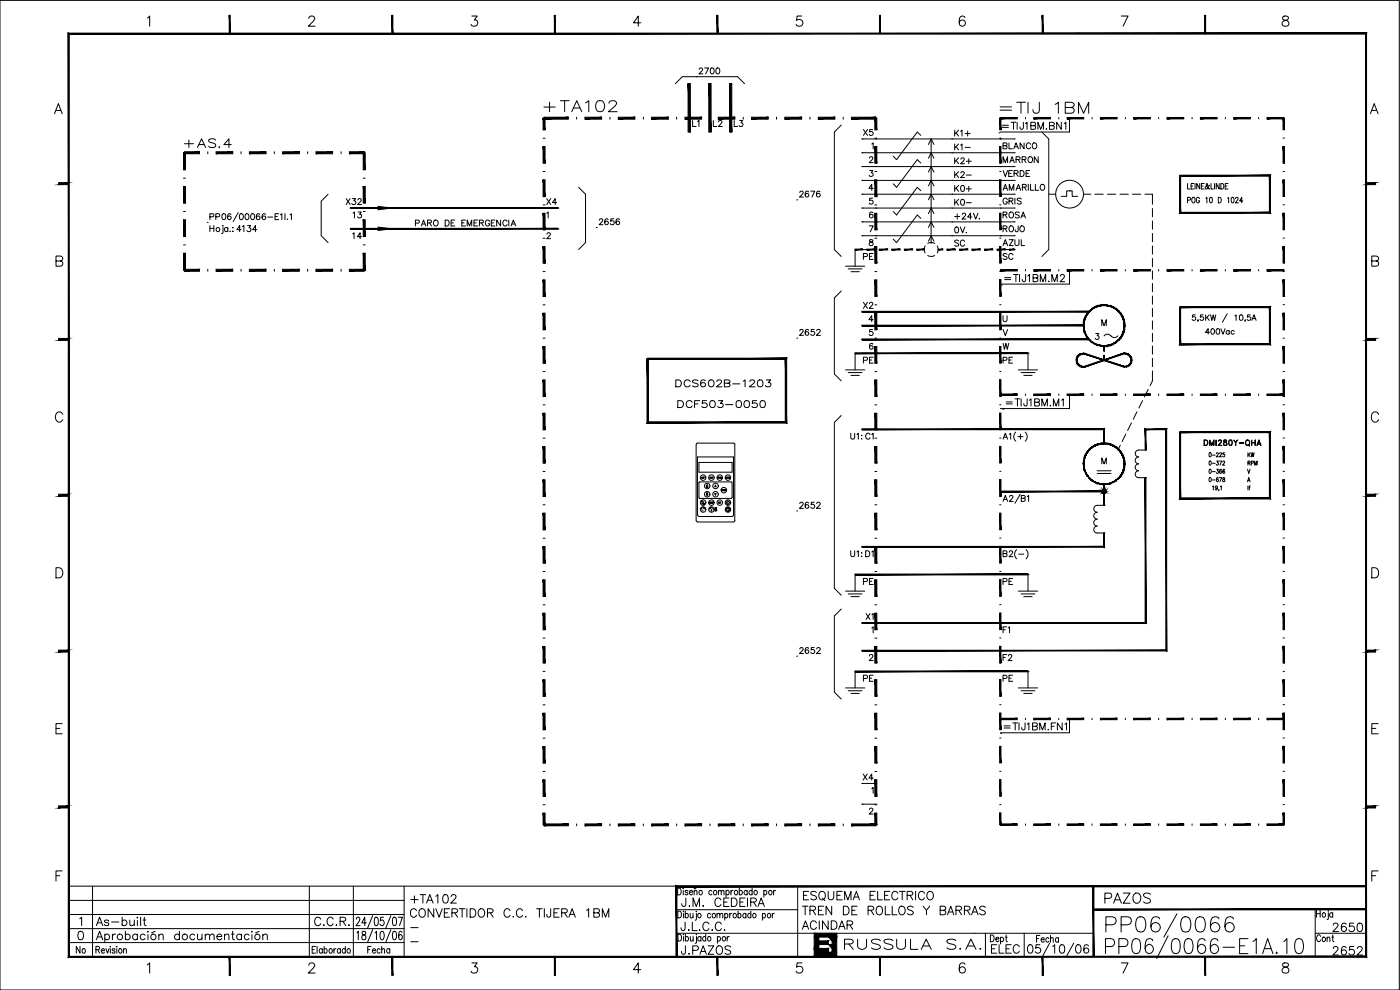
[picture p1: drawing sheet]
<svg xmlns="http://www.w3.org/2000/svg" width="420mm" height="297mm" viewBox="0 0 420 297" stroke-linecap="round" stroke-linejoin="round" font-family="sans-serif">
<defs><g id="words">
<text font-size="11" x="330.6" y="282.2">PP06/0066</text>
<text font-size="7.1" x="298.8" y="35.3">=TIJ 1BM</text>
<g font-size="6.6">
<text x="161.9" y="34.6">+TA102</text>
<text x="330.2" y="272.3">PAZOS</text>
<text x="252.2" y="286.1">RUSSULA S.A.</text>
</g>
<g font-size="6.2">
<text x="122.1" y="272.3">+TA102</text>
<text x="239.5" y="275.9">TREN DE ROLLOS Y BARRAS</text>
<text x="239.9" y="271.6">ESQUEMA ELECTRICO</text>
<text x="122.1" y="276.6">CONVERTIDOR C.C. TIJERA 1BM</text>
</g>
<g font-size="5.7">
<text x="54" y="45.5">+AS.4</text>
<text x="203.2" y="273">J.M. CEDEIRA</text>
<text x="27.5" y="279">As-built</text>
<text x="93.1" y="279">C.C.R.</text>
<text x="239.5" y="280.1">ACINDAR</text>
<text x="398.6" y="280.8">2650</text>
<text x="203.2" y="287.5">J.PAZOS</text>
<text x="296.3" y="287.2">ELEC</text>
<text x="398.6" y="287.9">2652</text>
</g>
<g font-size="5.3">
<text x="299.5" y="39.9">=TIJ1BM.BN1</text>
<text x="285.4" y="54.7">K2-</text>
<text x="300.2" y="85.7">=TIJ1BM.M2</text>
<text x="202.1" y="123.5">DCF503-0050</text>
<text x="300.6" y="123.1">=TIJ1BM.M1</text>
<text x="257.9" y="176.7">PE</text>
<text x="299.9" y="176.7">PE</text>
<text x="21.5" y="287.2">No</text>
</g>
<g font-size="4.9">
<text x="208.5" y="23.3">2700</text>
<text x="206.7" y="39.2">L1</text>
<text x="212.7" y="39.2">L2</text>
<text x="219.1" y="39.2">L3</text>
<text x="257.9" y="42">X5</text>
<text x="285.4" y="42">K1+</text>
<text x="285.4" y="46.2">K1-</text>
<text x="299.9" y="45.9">BLANCO</text>
<text x="285.4" y="50.4">K2+</text>
<text x="299.9" y="50.1">MARRON</text>
<text x="285.4" y="58.6">K0+</text>
<text x="299.9" y="54.3">VERDE</text>
<text x="299.9" y="58.2">AMARILLO</text>
<text x="102.7" y="62.4">X32</text>
<text x="163" y="62.4">X4</text>
<text x="238.8" y="60.3">2676</text>
<text x="285.4" y="62.8">K0-</text>
<text x="299.9" y="62.4">GRIS</text>
<text x="104.8" y="66.7">13</text>
<text x="123.5" y="69.1">PARO DE EMERGENCIA</text>
<text x="178.5" y="68.8">2656</text>
<text x="285.4" y="67">+24V.</text>
<text x="285.4" y="71.3">0V.</text>
<text x="299.9" y="70.9">ROJO</text>
<text x="299.9" y="66.7">ROSA</text>
<text x="104.8" y="72.7">14</text>
<text x="285.4" y="75.1">SC</text>
<text x="299.9" y="74.8">AZUL</text>
<text x="257.9" y="79">PE</text>
<text x="299.9" y="79">SC</text>
<text x="257.9" y="93.8">X2</text>
<text x="238.8" y="102">2652</text>
<text x="360.5" y="101.6">400Vac</text>
<text x="257.9" y="110.1">PE</text>
<text x="299.9" y="110.1">PE</text>
<text x="201.4" y="117.1">DCS602B-1203</text>
<text x="254" y="133">U1:C1</text>
<text x="238.8" y="153.8">2652</text>
<text x="254" y="168.3">U1:D1</text>
<text x="258.6" y="187">X1</text>
<text x="303.7" y="191.2" transform="rotate(-90 303.7 191.2)">F1</text>
<text x="238.8" y="197.2">2652</text>
<text x="299.9" y="199.3">F2</text>
<text x="257.9" y="205.7">PE</text>
<text x="299.9" y="205.7">PE</text>
<text x="257.9" y="235.3">X4</text>
<text x="394.1" y="283.6">Cont</text>
</g>
<text font-size="4" x="373.2" y="138.3">KW</text>
<text font-size="3.5" x="376.1" y="148.2" transform="rotate(-90 376.1 148.2)">If</text>
<g font-size="3.1">
<text x="212" y="154.5">0</text>
<text x="213.4" y="154.5">DC</text>
<text x="215.9" y="153.8" transform="rotate(-90 215.9 153.8)">AC</text>
</g>
<g font-size="2.6">
<text x="122.1" y="279.4">-</text>
<text x="122.1" y="283.6">-</text>
</g>
</g></defs>
<!-- layer: 1 -->
<g fill="none" stroke="#000" stroke-width=".3">
<path d="M44.2 5.4l.7-.6v3.1M92.7 5.5l.6-.7 .8 .2a.66 .66 0 0 1 .2 1l-1.8 1.9h2.1M141.6 4.8h1.6l-.8 1.2a.97 .97 0 0 1 1 1.1 .97 .97 0 0 1-1.3 .8l-.5-.2-.2-.4M192.3 6.8h-2.2l1.5-2v3.1M240.7 4.8h-1.5l-.1 1.3a1.09 1.09 0 0 1 1.6 0 1.09 1.09 0 0 1-.2 1.6 1.09 1.09 0 0 1-1.6-.4M289.6 5.3a.86 .86 0 0 0-1.3-.3 2.39 2.39 0 0 0 0 2.7 .94 .94 0 0 0 1.4-.4 .94 .94 0 0 0-.7-1.3 .94 .94 0 0 0-1.1 .8M336.5 4.8h2l-1.4 3.1M385.1 5a.64 .64 0 0 0 .3 1 1.11 1.11 0 0 1 1.1 .3 1.11 1.11 0 0 1 .2 1.3 1.09 1.09 0 0 1-1.2 .3 1.09 1.09 0 0 1-.7-1.1 2.03 2.03 0 0 1 1.7-1l.2-.5a1.11 1.11 0 0 0-1.6-.3zM16.3 34.1l1.2-3 1.2 3M16.8 33.1h1.4M411.3 34.1l1.1-3 1.2 3M411.7 33.1h1.4"/>
<path d="M16.8 78.3h1.3a.8 .8 0 0 0 .7-.9l-.7-.6h-1.3v3.1h1.3a.79 .79 0 0 0 .7-.6 .79 .79 0 0 0-.3-.9l-.4-.1M411.7 78.3l1.7-.2 .3-.4-.1-.6-.6-.3h-1.3v3.1l1.7-.2a.79 .79 0 0 0 .3-.8 .79 .79 0 0 0-.7-.6M18.8 124.3a1.14 1.14 0 0 0-1.2-.7 1.14 1.14 0 0 0-1 1.1 1.34 1.34 0 0 0 .3 1.5 1.34 1.34 0 0 0 1.5 .3l.4-.6M413.7 124.3a1.11 1.11 0 0 0-1.2-.7 1.11 1.11 0 0 0-.9 1.1 1.34 1.34 0 0 0 .3 1.5 1.34 1.34 0 0 0 1.4 .3l.4-.6M16.8 170.3h1a1.63 1.63 0 0 1 1.1 1.6 1.63 1.63 0 0 1-1.1 1.5h-1zM411.7 170.3h1a1.63 1.63 0 0 1 1.1 1.6 1.63 1.63 0 0 1-1.1 1.5h-1zM16.8 218.6h1.1M18.7 217.1h-1.9v3.1h1.9M411.7 218.6h1.2M413.6 217.1h-1.9v3.1h1.9M16.8 262.7h1.1M18.7 261.3h-1.9v3.1"/>
<path d="M20.7 270.2h100.6M20.7 274.4h100.6M20.7 278.6h100.6M20.8 265.9h182.2M27.8 265.9v21.1M92.8 265.9v21.1M106 265.9v21.1M121.3 265.9v21.1M203 273h36.4M203.4 273.4a1.1 1.1 0 0 1 1.1 .6 1.1 1.1 0 0 1-.3 1.3l-.8 .1zM205.1 274.1v1.3M205.7 274.3l.1-.2a.61 .61 0 0 1 .8 .6 .61 .61 0 0 1-.8 .6l-.1-.2"/>
<path d="M205.7 273.4v2M207.1 274.1l.1 1.2 .4 .1 .4-.4M208 274.1v1.3M209 274.1v1.6l-.4 .4M213.3 274.3l-.2-.2a.61 .61 0 0 0-.8 .6 .61 .61 0 0 0 .8 .6l.2-.2M215.2 274.4l.4-.3h.4v1.3M215.2 274.1v1.3M216 274.4l.5-.3h.3l.1 1.3M217.5 274.3l.2-.2a.61 .61 0 0 1 .7 .6 .61 .61 0 0 1-.7 .6l-.2-.2M217.5 274.1v2M219 274.1v1.3M221.5 274.3l.1-.2a.61 .61 0 0 1 .8 .6 .61 .61 0 0 1-.8 .6l-.1-.2"/>
<path d="M221.5 273.4v2M223.9 274.3l-.2-.2a.62 .62 0 0 0-.8 .6 .62 .62 0 0 0 .8 .6l.2-.2M223.9 274.1v1.3M225.3 274.3l-.1-.2a.61 .61 0 0 0-.8 .6 .61 .61 0 0 0 .8 .6l.1-.2M225.3 273.4v2M228.8 274.3l.2-.2a.61 .61 0 0 1 .7 .6 .61 .61 0 0 1-.7 .6l-.2-.2M228.8 274.1v2M231.8 274.1v1.3M232.8 267.2h-.4l-.2 .5M239.4 265.9v21.1M394.7 272.8v14.2M395.1 273.2v2"/>
<path d="M395.1 274.1h1.1M396.2 273.2v2M398.7 273.2v.2zM398.7 273.8l-.1 2-.3 .1M400 274.1l-.2-.1a.61 .61 0 0 0-.8 .5 .61 .61 0 0 0 .8 .6l.2-.2M400 273.8v1.4M411.7 262.7h1.2M413.6 261.3h-1.9v3.1M20.7 282.8h100.6M28.8 284.9l.9-.1 .2-.2-.2-.6h-.9v2M29.3 284.9l.6 1.1M30.4 285.2h.9l-.1-.5a.62 .62 0 0 0-.8 .6 .62 .62 0 0 0 .8 .6l.1-.2"/>
<path d="M31.8 284.6l.5 1.4 .4-1.4M33.1 284v.2zM33.1 284.6v1.4M34.5 284.9l-.3-.3-.5 .3 .8 .5v.5l-.5 .1-.3-.3M35.1 284v.2zM35.1 284.6v1.4M37.1 285l.4-.4 .3 .1 .1 1.3M37.1 284.6v1.4M44.2 289.5l.7-.6v3.1M92.7 289.6l.6-.7 .8 .1a.67 .67 0 0 1 .2 1.1l-1.8 1.9h2.1M93.7 284.9h.6M94.7 284h-1v2h1"/>
<path d="M95.2 284v2M96.7 284.9l-.1-.2a.61 .61 0 0 0-.8 .6 .61 .61 0 0 0 .8 .6l.1-.2M96.7 284.6v1.4M97.3 284.9l.1-.2a.61 .61 0 0 1 .8 .6 .61 .61 0 0 1-.8 .6l-.1-.2M97.3 284v2M100.2 284.6v1.4M100.8 284.6l-.3 .1-.3 .5M102.2 284.9l-.2-.2a.61 .61 0 0 0-.8 .6 .61 .61 0 0 0 .8 .6l.2-.2M102.2 284.6v1.4M103.6 284.9l-.1-.2a.61 .61 0 0 0-.8 .6 .61 .61 0 0 0 .8 .6l.1-.2M103.6 284v2M110.4 284.9h.6"/>
<path d="M111.4 284h-1v2M111.8 285.2h.9l-.2-.5a.61 .61 0 0 0-.7 .6 .61 .61 0 0 0 .7 .6l.2-.2M114.1 284.9l-.2-.2a.61 .61 0 0 0-.7 .6 .61 .61 0 0 0 .7 .6l.2-.2M114.6 285l.3-.4 .4 .1 .1 1.3M114.6 284v2M117 284.9l-.2-.2a.61 .61 0 0 0-.8 .6 .61 .61 0 0 0 .8 .6l.2-.2M117 284.6v1.4M141.6 288.9h1.6l-.8 1.2a.99 .99 0 0 1 1 1.1 .99 .99 0 0 1-1.3 .8l-.5-.2-.2-.4M192.3 290.9h-2.2l1.5-2v3.1M203 280h125.1M203.5 280.3a1.08 1.08 0 0 1 1.1 .7 1.08 1.08 0 0 1-.4 1.3h-.7zM205.1 280.3v.2z"/>
<path d="M205.7 280.3v2M209 280.3v.2zM211.8 280.3v2M240.7 288.9h-1.5l-.1 1.3a1.08 1.08 0 0 1 1.6 0 1.08 1.08 0 0 1-.2 1.6 1.08 1.08 0 0 1-1.6-.4M289.6 289.3a.94 .94 0 0 0-1.3-.3 2.47 2.47 0 0 0 0 2.8 .94 .94 0 0 0 1.4-.4 .94 .94 0 0 0-.7-1.3 .94 .94 0 0 0-1.1 .8M297.2 280.5a1.08 1.08 0 0 1 1.1 .7 1.08 1.08 0 0 1-.3 1.2l-.8 .2zM302 280.5v1.7l.3 .4M307.4 280v7M311.1 281.6h.6M312.1 280.7h-1v2M312.5 281.9h.9l-.1-.5a.62 .62 0 0 0-.8 .6 .62 .62 0 0 0 .8 .6l.1-.2M314.8 281.6l-.2-.2a.61 .61 0 0 0-.7 .6 .61 .61 0 0 0 .7 .6l.2-.2"/>
<path d="M315.3 281.7l.3-.4 .4 .1 .1 1.3M315.3 280.7v2M317.7 281.6l-.2-.2a.61 .61 0 0 0-.8 .6 .61 .61 0 0 0 .8 .6l.2-.2M317.7 281.3v1.4M336.5 288.9h2l-1.4 3.1M385.1 289a.63 .63 0 0 0 .3 1.1 1.25 1.25 0 0 1 1.4 1.3 1.06 1.06 0 0 1-1.2 .6 1.06 1.06 0 0 1-.8-1.1 1.83 1.83 0 0 1 1.7-1l.2-.6a1.21 1.21 0 0 0-1.6-.3zM394.7 280h15.3"/>
<circle cx="209.9" cy="274.7" r=".62"/>
<circle cx="214.2" cy="274.7" r=".63"/>
<circle cx="220.5" cy="274.7" r=".62"/>
<circle cx="226.4" cy="274.7" r=".62"/>
<circle cx="230.8" cy="274.7" r=".62"/>
<circle cx="397.3" cy="274.5" r=".62"/>
<circle cx="36.1" cy="285.2" r=".62"/>
<circle cx="99.2" cy="285.2" r=".62"/>
<circle cx="104.6" cy="285.2" r=".62"/>
</g>
<g fill="#000" stroke="#000" stroke-width=".3">
<path d="M68.8 4.6v5.5h.3zM68.8 4.6h.3v5.5z"/>
<path d="M117.6 4.6v5.5h.3zM117.6 4.6h.3v5.5z"/>
<path d="M166.4 4.6v5.5h.3zM166.4 4.6h.3v5.5z"/>
<path d="M215.1 4.6v5.5h.4zM215.1 4.6h.4v5.5z"/>
<path d="M263.9 4.6v5.5h.3zM263.9 4.6h.3v5.5z"/>
<path d="M312.8 4.6v5.5h.3zM312.8 4.6h.3v5.5z"/>
<path d="M361.5 4.6v5.5h.3zM361.5 4.6h.3v5.5z"/>
<path d="M17.6 54.8v.6l2.9-.6zM17.6 55.4l2.9-.6v.6z"/>
<path d="M410 54.8v.6l2.8-.6zM410 55.4l2.8-.6v.6z"/>
<path d="M17.6 101.5v.6l2.9-.6zM17.6 102.1l2.9-.6v.6z"/>
<path d="M410 101.5v.6l2.8-.6zM410 102.1l2.8-.6v.6z"/>
<path d="M17.6 148.3v.6l2.9-.6zM17.6 148.9l2.9-.6v.6z"/>
<path d="M410 148.3v.6l2.8-.6zM410 148.9l2.8-.6v.6z"/>
<path d="M17.6 195.1v.6l2.9-.6zM17.6 195.7l2.9-.6v.6z"/>
<path d="M410 195.1v.6l2.8-.6zM410 195.7l2.8-.6v.6z"/>
<path d="M17.6 241.8v.6l2.9-.6zM17.6 242.4l2.9-.6v.6z"/>
<path d="M410 241.8v.6l2.8-.6zM410 242.4l2.8-.6v.6z"/>
<path d="M328.1 272.7v.3l81.9-.3zM328.1 273l81.9-.3v.3z"/>
<path d="M328 265.9l.3 21.1v-21.1zM328 265.9l.3 21.1h-.3z"/>
<path d="M203.2 266.1h206.8v-.3zM202.9 265.8h207.1l-206.8 .3zM202.9 265.8l.3 21.2v-20.9zM202.9 265.8l.3 21.2h-.3z"/>
<path d="M20.5 9.9v277.3l.3-.3zM20.5 9.9l.3 .3v276.7zM20.5 9.9l.3 .3 389.3-.3zM20.8 10.2l389.3-.3-.3 .3zM410.1 9.9l-.3 .3 .3 277zM409.8 10.2l.3 277-.3-.3zM20.5 287.2h389.6l-.3-.3zM20.5 287.2l.3-.3h389z"/>
<path d="M68.8 287.1v5.5h.3zM68.8 287.1h.3v5.5z"/>
<path d="M117.6 287.1v5.5h.3zM117.6 287.1h.3v5.5z"/>
<path d="M166.4 287.1v5.5h.3zM166.4 287.1h.3v5.5z"/>
<path d="M215.1 287.1v5.5h.4zM215.1 287.1h.4v5.5z"/>
<path d="M263.9 287.1v5.5h.3zM263.9 287.1h.3v5.5z"/>
<path d="M312.8 287.1v5.5h.3zM312.8 287.1h.3v5.5z"/>
<path d="M361.5 287.1v5.5h.3zM361.5 287.1h.3v5.5z"/>
</g>
<!-- layer: 2 -->
<g fill="none" stroke="#000" stroke-width=".3">
<path d="M193.1 35.2v.6M202.7 25.1l2.1-2.1h16.6l2 2.1M203.1 35.2v.6M233 35.2v.6M243.1 35.2v.6M250.4 39.7v35.2l2.1 2M252.5 37.5l-2.1 2.2M253.1 35.2v.6M262.8 35.2v.6M300.2 39.6h20.8M337.7 35.2v.5M347.7 35.2v.5"/>
<path d="M357.8 35.2v.5M367.7 35.2v.5M377.7 35.2v.5M385.3 35.2v.5M55.1 53.5h.6M72.3 45.5v.6M82.3 45.5v.6M92.3 45.5v.6M98.5 58.3l-2.1 2.1v10.3l2.1 2.1M102.4 45.5v.6M109 53.5h.6M109.3 45.5v.6"/>
<path d="M163 51.5h.6M163 41.5h.6M173.7 56.2l2 2.1v14.5l-2 2.1M258.7 45.8h41.5M258.7 54.1h41.5M258.7 50h41.5M258.7 58.3h41.5M262.6 51.5h.5M262.8 41.7h37.4M276.4 40.6l-1.1-1-6.2 8.3-1-1.1M276.4 48.9l-1.1-1-6.2 8.3-1-1.1M276.4 57.2l-1.1-1-6.2 8.3-1-1.1"/>
<path d="M278.6 47.5l.8-1.7 .9 1.7M278.6 59.9l.8-1.6 .9 1.6M278.6 51.6l.8-1.6 .9 1.6M278.6 55.8l.8-1.7 .9 1.7M278.6 43.3l.8-1.6 .9 1.6M279.4 41.7v31.4M314.7 41.7v33.2l-2 2M314.7 58.3h2.1M318.5 58.9h1.6v-1.6h1.7v1.6h1.6M325.1 58.3h2.3M328.6 58.3h2.5M332.4 58.3h2.5"/>
<path d="M336.1 58.3h2.5M339.9 58.3h2.4M343.6 58.3h2.3v3M356.4 55.1v1.6h.8M357.5 55.8h.5M357.8 59.4l.3-.2a.86 .86 0 0 1 .6 .8 .86 .86 0 0 1-.6 .9l-.4-.4zM358.3 55.1h-.8v1.6h.8M358.6 55.1v1.6M360 59.6a.5 .5 0 0 0-.6-.4 .5 .5 0 0 0-.4 .6v.4a.51 .51 0 0 0 .5 .7 .51 .51 0 0 0 .5-.7h-.3M360 55.1v1.6l-.8-1.6v1.6M360.6 55.8h.5M361.4 55.1h-.8v1.6h.8"/>
<path d="M361.9 59.5l.3-.3v1.7M363 55.8l-.2-.2a.93 .93 0 0 1-1 1v-.6l.6-.6-.2-.3-.1 .6 .6 .9 .2 .1 .1-.2M363.2 59.3l.1-.1a.92 .92 0 0 1 .6 .8 .92 .92 0 0 1-.6 .9l-.3-.8zM363.4 55.1v1.6h.8M364.5 55.1v1.6M365.6 59.2a.83 .83 0 0 1 .9 .8 .83 .83 0 0 1-.9 .9zM365.9 55.1v1.6l-.9-1.6v1.6M366.4 55.1a.83 .83 0 0 1 .9 .8 .83 .83 0 0 1-.9 .8zM367.7 55.8h.5M368.4 59.5l.3-.3v1.7M368.6 55.1h-.9v1.6h.9M369.7 59.3l.2-.1a.92 .92 0 0 1 .5 .8 .92 .92 0 0 1-.5 .9l-.4-.4z"/>
<path d="M370.8 59.6l.1-.3a.45 .45 0 0 1 .7 .1 .45 .45 0 0 1-.2 .7l-.6 .8h.8M385.1 51.5h.4M385.1 41.4h.4M55.1 73.5h.6M55.1 63.4h.6M163 71.5h.6M163.3 68.7h4.1M253.7 79.9h5.8M258.7 62.4h41.5M258.7 70.7h41.5M258.7 66.6h41.5M262.6 61.5h.5"/>
<path d="M262.6 71.5h.5M276.4 65.5l-1.1-1-6.2 8.3-1-1.1M277.4 74.7v.3M278.6 72.4l.8-1.7 .9 1.7M278.6 64.1l.8-1.7 .9 1.7M278.6 68.2l.8-1.6 .9 1.6M345.9 62.6v2.5M345.9 66.3v2.5M345.9 70v2.5M345.9 73.8v2.5M345.9 77.5v2.5M356.4 60.1l.8-.1v-.7l-.8-.1v1.7"/>
<path d="M373 60.3h-1l.7-1.1v1.7M385.1 61.5h.4M385.1 71.4h.4M55.4 80.8v.6M62.4 80.8v.6M72.3 80.8v.6M82.3 80.8v.6M92.3 80.8v.6M102.4 80.8v.6M109 81.1h.6M163 81.5h.6M163 91.5h.6"/>
<path d="M252.5 87.3l-2.1 2.1v22.8l2.1 2.1M254.6 80.7h4.1M255.4 81.5h2.5M258.7 97.7h4.1M262.6 81.5h.5M300 91.4h.4M300.2 97.7h4.2M300.2 93.5h4.2M300.2 85.2h20.8M323 97.7h2.1M323 93.5h3.7M327.7 80.9v.4"/>
<path d="M330.7 97.7v-1.8l.6 1.8 .7-1.8v1.8M337.7 80.9v.4M345.9 81.3v2.5M345.9 85v2.5M345.9 88.8v2.5M345.9 92.5v2.5M345.9 96.3v2.5M347.7 80.9v.4M357.8 80.9v.4M358.7 94.5h-.8l-.1 .7a.58 .58 0 0 1 .9 0 .58 .58 0 0 1-.1 .9 .58 .58 0 0 1-.8-.3M359.6 96l-.1 .5M361.1 94.5h-.8l-.1 .7a.58 .58 0 0 1 .9 0 .58 .58 0 0 1-.1 .9 .58 .58 0 0 1-.9-.3"/>
<path d="M361.8 94.5v1.6M362.2 95.2l.7 .9M362.9 94.5l-1.1 1.1M363.3 94.5l.4 1.6 .4-1.6 .4 1.6 .4-1.6M367.7 80.9v.4M368.3 94.1l-1.4 2.6M370.6 94.8l.4-.3v1.6M372.2 94.6l.2-.1a.85 .85 0 0 1 .6 .8 .85 .85 0 0 1-.6 .8l-.4-.3zM373.7 96l-.1 .5M375.2 94.5h-.8v.7a.59 .59 0 0 1 .8-.1 .59 .59 0 0 1 0 .9 .59 .59 0 0 1-.9-.2M375.7 96.1l.6-1.6 .7 1.6M376 95.6h.7"/>
<path d="M377.7 80.9v.4M385.1 91.4h.4M385.1 81.4h.4M385.3 80.9v.4M163 101.5h.6M163 111.5h.6M253.7 111h5.8M254.6 111.8h4.1M255.4 112.6h2.5M258.7 101.8h4.1M262.6 101.5h.5M300 101.5h.4"/>
<path d="M300.2 101.8h4.2M305.6 111h5.8M306.5 111.8h4.1M307.3 112.6h2.5M308.5 106v5M323 101.8h3.7M327.7 118.2v.4M328.8 100.1h1l-.5 .6a.59 .59 0 0 1 .4 1 .59 .59 0 0 1-1-.2M331.2 103.9h.3M335.5 100.8a1.56 1.56 0 0 1-2.5-.4l-.9-.1-.8 .5M337.7 118.2v.4M344.6 116.8l-1.1 2.3"/>
<path d="M345.9 100v2.5M345.9 103.8v2.5M345.9 107.5v2.5M345.9 111.3v3l-.8 1.4M347.7 118.2v.4M357.8 118.2v.4M367.7 118.2v.4M377.7 118.2v.4M385.1 101.5h.4M385.1 111.4h.4M385.3 118.2v.4M163 121.5h.6"/>
<path d="M163 131.5h.6M208.9 133.4v22.8M209 133.4l.4-.4h10.7l.5 .4M209.8 138.8h9.9v2.9h-9.9zM220.5 133.4v22.8M252.5 124.7l-2.1 2v49.8l2.1 2.1M262.6 121.5h.5M300 131.4h.4M300.2 122.6h20.8M300.2 128.8h4.2M330.7 139.2v-1.8l.6 1.8 .7-1.8v1.8M336.2 133.6l-.7 1.4"/>
<path d="M337.9 130.2l-1.1 2.3M339.6 126.9l-1.2 2.2M341.2 123.6l-1.1 2.2M341.7 135h2.1M341.7 135a1.04 1.04 0 0 0-1 1.1 1.04 1.04 0 0 0 1 1 1.04 1.04 0 0 0-1 1 1.04 1.04 0 0 0 1 1.1 1.04 1.04 0 0 0-1 1 1.04 1.04 0 0 0 1 1.1 1.04 1.04 0 0 0-1 1 1.04 1.04 0 0 0 1 1M342.9 120.2l-1.1 2.2M361.4 132h.5a.88 .88 0 0 1 .6 .8 .88 .88 0 0 1-.6 .9h-.5zM361.4 132.1h.5a.84 .84 0 0 1 .5 .7 .84 .84 0 0 1-.5 .8h-.5zM363 138.4a.57 .57 0 0 1 .5 .5 .57 .57 0 0 1-.5 .6zM363 135.9a.57 .57 0 0 1 .5 .5 .57 .57 0 0 1-.5 .6zM363.1 132l.6 1.4 .6-1.4v1.7l-.1-1.3-.5 1.3-.6-1.3v1.3zM363.9 139h.8"/>
<path d="M363.9 136.6h.8M364.9 132l.1 1.7zM365.1 136.1l.1-.2a.34 .34 0 0 1 .4 .1 .34 .34 0 0 1-.1 .5l-.5 .6h.7M365.1 138.3h.5l-.3 .5a.36 .36 0 0 1 .4 .5 .36 .36 0 0 1-.7 0M365.6 133.6l1.1 .1h-1.2l1-1.4-.5-.2-.4 .3a.51 .51 0 0 1 .5-.4 .51 .51 0 0 1 .5 .3l-1 1.4M366 138.3h.6l-.5 1.3M366 136.1a.29 .29 0 0 1 .4-.3 .29 .29 0 0 1 .1 .5l-.5 .8h.6M367 138.6v-.1a.29 .29 0 0 1 .4-.1 .29 .29 0 0 1 .1 .4l-.6 .8h.7M367.2 133.4l.3 .2M367.3 132.1v.5a.7 .7 0 0 1 .8 .9h-.8l.1-.6 .8-.5-.1-.3zM367.3 132.2h.8M367.4 132.1v.5l.5 .1 .4 .4-.4 .6-.6-.1-.1-.5 .2-.3 .6-.2v-.5"/>
<path d="M367.5 135.8h-.5v.5a.38 .38 0 0 1 .5 .1 .38 .38 0 0 1-.1 .5 .38 .38 0 0 1-.5-.1M368.2 133.4l-.3 .2M369 132.1a.83 .83 0 0 1 .9 .6 .83 .83 0 0 1-.5 1l-.6-.4-.1-.6zM369 133.5h.6M369 132.2h.6M369.1 132.1l-.3 .6 .3 .9M369.5 132.1l.2 .6-.2 .9M370.8 132.8l.6-.8-.5 .8v.9l-.1-.9-.6-.8 .7 .8M371.9 132.9l1.4 .1zM373.9 132.2l.4-.2a.79 .79 0 0 1 .8 .9 .79 .79 0 0 1-1 .7l-.3-.6zM374.5 133.4l.5 .4zM375.6 132l.1 1.7z"/>
<path d="M375.7 132.8h.9M375.7 132.9h.9M376.6 132l.1 1.7zM377.4 133.3h.9M377.4 133.2h.8M377.8 132l.7 1.7-.7-1.5-.6 1.5zM385.1 121.4h.4M385.1 131.4h.4M163 141.5h.6M163 151.5h.6M209 156.2l.4 .4h10.7l.5-.4M209.3 154.5v-17.4h10.8v17.4l-.4 .4"/>
<path d="M209.4 154.5l.4 .4 9.9 .1M209.8 144.9v4.5l9.7 .1 .2-.2v-4.4M209.8 144.8l.2-.2h9.5l.2 .2M210.4 150.4l.2 .2M210.6 143.5l.1-.4 .1 .4M210.6 143.4h.2M210.9 151.2l.2-.2-.2 .3M211 150.4h-.2l.2 .2M211.1 143.2h-.2v.3h.2M211.2 143.1h.2M211.3 150.6l-.7 .5M211.3 143.1v.4"/>
<path d="M211.5 152.6a.57 .57 0 0 0-.7-.3 .57 .57 0 0 0-.4 .7M213.1 143.4l.2-.2-.2-.1v.4M213.4 143.5l.1-.4 .1 .4M213.4 143.4h.1M213.7 143.3l.2-.1-.2-.1v.4M213.8 143.3l.1 .2M215.3 143.3h.2M215.6 143.1h-.3v.4M215.6 143.1l.1 .4 .2-.4M216.2 143.1v.4l-.2-.4v.4M216.5 147.1h.1M216.6 143.2l-.2-.1-.1 .2 .1 .2h.2"/>
<path d="M216.7 146.9h-.2v.4h.2M217.2 146.9v.4M217.3 146.9h-.3v.4l-.2-.4v.4M217.4 147.1h.1M217.6 146.9h-.2v.4h.2M217.7 147.1l.2-.2h-.2v.4M217.8 143.1l.3 .2-.1 .2h-.2zM217.8 147.1l.1 .2M217.9 152.6h1l-.5 .9zM218.1 143.3l.3-.1-.3-.1v.4M218.3 143.3l.1 .2M218.4 150.2l.7 .6-.7 .6-.6-.6z"/>
<path d="M218.4 150.4v.8M218.5 143.1v.4M218.6 143.1l.1 .4 .1-.4M218.9 143.3h.1M219.1 143.1h-.2v.4h.2M262.6 141.5h.5M262.6 151.5h.5M300 141.4h.4M300 151.5h.4M300.2 147.5h4.2M329.3 142.1h4.1M329.3 141.3h4.1"/>
<path d="M331.3 151.6h-2a1.04 1.04 0 0 0-1 1.1 1.04 1.04 0 0 0 1 1 1.04 1.04 0 0 0-1 1 1.04 1.04 0 0 0 1 1.1 1.04 1.04 0 0 0-1 1 1.04 1.04 0 0 0 1 1 1.04 1.04 0 0 0-1 1.1 1.04 1.04 0 0 0 1 1h2M341.7 143.3h2.1M363 140.9a.55 .55 0 0 1 .5 .5 .55 .55 0 0 1-.5 .6zM363 143.4a.55 .55 0 0 1 .5 .5 .55 .55 0 0 1-.5 .6zM363.9 141.5h.8M363.9 144h.8M363.9 146l.3-.2v1.2M365.1 140.8h.5l-.3 .5a.36 .36 0 0 1 .4 .5 .36 .36 0 0 1-.6 .1l-.1-.1M365.3 146.2a.35 .35 0 0 1-.4 .3 .35 .35 0 0 1-.3-.4 .35 .35 0 0 1 .4-.3 .72 .72 0 0 1 0 1.2l-.3-.2M365.6 143.5l-.1-.2a.61 .61 0 0 0-.5 .6 .61 .61 0 0 0 .5 .6 .34 .34 0 0 0 .1-.5 .34 .34 0 0 0-.5 0v.1M365.8 147l-.1 .3M366 143.3h.6l-.5 1.3"/>
<path d="M366.3 146l.2-.2v1.2M366.6 141l-.2-.2a.61 .61 0 0 0-.4 .6 .61 .61 0 0 0 .5 .6 .36 .36 0 0 0 .1-.5 .36 .36 0 0 0-.5-.2l-.1 .3M367 143.4v.2a.64 .64 0 0 1 .5 .9 .41 .41 0 0 1-.6-.3 .41 .41 0 0 1 .5-.5l.1-.3zM367.5 141l-.2-.2a.61 .61 0 0 0-.4 .6 .61 .61 0 0 0 .6 .6v-.7h-.4l-.1 .3M374.4 144.6l.4-1.3 .4 1.3M374.4 140.8l.4 1.3 .4-1.3M385.1 141.4h.4M385.1 151.5h.4M163 161.5h.6M163 171.5h.6M253.7 177.4h5.8M254.6 178.2h4.1"/>
<path d="M255.4 179h2.5M262.6 161.5h.5M300 161.4h.4M300.2 164.1h4.2M305.6 177.4h5.8M306.5 178.2h4.1M307.3 179h2.5M308.5 172.4v5M385.1 161.4h.4M385.1 171.4h.4M163 191.5h.6M163 181.5h.6"/>
<path d="M252.5 182.7l-2.1 2.1v22.9l2.1 2M258.7 195.2h4.1M262.6 191.5h.5M300 181.4h.4M385.1 181.4h.4M385.1 191.4h.4M163 211.5h.6M163 201.5h.6M253.7 206.4h5.8M254.6 207.2h4.1M255.4 208.1h2.5M262.6 211.5h.5"/>
<path d="M300 211.4h.4M305.6 206.4h5.8M306.5 207.2h4.1M307.3 208.1h2.5M307.8 215.5v.4M308.5 201.5v4.9M317.8 215.5v.4M321 215.7v4.2h-20.8M327.7 215.5v.4M337.7 215.5v.4M347.7 215.5v.4M357.8 215.5v.4"/>
<path d="M367.7 215.5v.4M377.7 215.5v.4M385.1 201.5h.4M385.1 211.4h.4M385.3 215.5v.4M163 221.5h.6M163 231.5h.6M262.6 221.5h.5M300 231.4h.4M300 221.4h.4M385.1 231.4h.4M385.1 221.4h.4"/>
<path d="M163 241.5h.6M163.3 247.2v.6M173.1 247.2v.6M183 247.2v.6M193.1 247.2v.6M203.1 247.2v.6M213.1 247.2v.6M223.1 247.2v.6M233 247.2v.6M243.1 247.2v.6M253.1 247.2v.6M258.7 241.3h4.1"/>
<path d="M262.6 241.5h.5M262.6 247.5h.5M300 241.4h.4M300.2 247.2v.4M307.8 247.2v.4M317.8 247.2v.4M327.7 247.2v.4M337.7 247.2v.4M347.7 247.2v.4M357.8 247.2v.4M367.7 247.2v.4M377.7 247.2v.4"/>
<path d="M385.1 241.4h.4M385.1 247.4h.4M245.7 281.2v1.1M245.7 283.4v1.2"/>
<circle cx="321" cy="58.3" r="4.2"/>
<circle cx="374.4" cy="132.8" r=".69"/>
<circle cx="210.7" cy="150.5" r=".12"/>
<circle cx="211" cy="150.8" r=".83"/>
<circle cx="211" cy="152.9" r=".83"/>
<circle cx="211" cy="143.3" r=".83"/>
<circle cx="212.2" cy="145.8" r=".83"/>
<circle cx="212.2" cy="148.3" r=".83"/>
<circle cx="213.5" cy="150.8" r=".83"/>
<circle cx="213.5" cy="143.3" r=".83"/>
<circle cx="214.7" cy="148.3" r=".83"/>
<circle cx="214.7" cy="145.8" r=".83"/>
<circle cx="216" cy="143.3" r=".83"/>
<circle cx="216" cy="150.8" r=".83"/>
<circle cx="217.2" cy="147.1" r=".83"/>
<circle cx="218.5" cy="150.8" r=".83"/>
<circle cx="218.5" cy="152.9" r=".83"/>
<circle cx="218.5" cy="143.3" r=".83"/>
<circle cx="218.5" cy="152.9" r=".61"/>
</g>
<g fill="#000" stroke="#000" stroke-width=".3">
<path d="M113.5 68.1l4.1 .6-4.1 .5zM113.5 61.9l4.1 .5-4.1 .5zM212 148.3h.4l-.2 .4zM212 147.9h.4l-.2 .4zM212.2 145.8l.2 .4h-.4zM212.2 145.4l.2 .4h-.4zM214.5 148.1h.4l-.2 .4zM214.7 145.6l.2 .4h-.4zM248.6 283.4h1.1v1.2zM248.6 281.2h1.1v1.1z"/>
<path d="M163 35.5v3.5h.6zM163 35.5h.6v3.5z"/>
<path d="M185.5 35.2v.6l5-.6zM185.5 35.8l5-.6v.6z"/>
<path d="M195.6 35.2v.6l5-.6zM195.6 35.8l5-.6v.6z"/>
<path d="M206.5 25.1l.7 14.5v-14.5zM206.5 25.1l.7 14.5h-.7z"/>
<path d="M212.7 25.1l.7 14.5v-14.5zM212.7 25.1l.7 14.5h-.7z"/>
<path d="M215.6 35.2v.6l5-.6zM215.6 35.8l5-.6v.6z"/>
<path d="M218.9 25.1l.7 14.5v-14.5zM218.9 25.1l.7 14.5h-.7z"/>
<path d="M225.6 35.2v.6l4.9-.6zM225.6 35.8l4.9-.6v.6z"/>
<path d="M235.5 35.2v.6l5.1-.6zM235.5 35.8l5.1-.6v.6z"/>
<path d="M245.6 35.2v.6l5-.6zM245.6 35.8l5-.6v.6z"/>
<path d="M255.6 35.2v.6l7.2-.6zM255.6 35.8l7.2-.6v.6z"/>
<path d="M262.6 35.5l.5 3.5v-3.5zM262.6 35.5l.5 3.5h-.5z"/>
<path d="M330.2 35.2v.5l5-.5zM330.2 35.7l5-.5v.5z"/>
<path d="M340.2 35.2v.5l5-.5zM340.2 35.7l5-.5v.5z"/>
<path d="M350.2 35.2v.5l5.1-.5zM350.2 35.7l5.1-.5v.5z"/>
<path d="M360.3 35.2v.5l5-.5zM360.3 35.7l5-.5v.5z"/>
<path d="M370.2 35.2v.5l5-.5zM370.2 35.7l5-.5v.5z"/>
<path d="M380.2 35.2v.5l5.1-.5zM380.2 35.7l5.1-.5v.5z"/>
<path d="M385.1 35.5l.4 3.4v-3.4zM385.1 35.5l.4 3.4h-.4z"/>
<path d="M55.1 45.8v5.2h.6zM55.1 45.8h.6v5.2z"/>
<path d="M74.8 45.5v.6l5-.6zM74.8 46.1l5-.6v.6z"/>
<path d="M84.8 45.5v.6l5-.6zM84.8 46.1l5-.6v.6z"/>
<path d="M94.8 45.5v.6l5-.6zM94.8 46.1l5-.6v.6z"/>
<path d="M104.9 45.5v.6l4.4-.6zM104.9 46.1l4.4-.6v.6z"/>
<path d="M109 45.8l.6 5.2v-5.2zM109 45.8l.6 5.2h-.6z"/>
<path d="M109 56l.6 4.9v-4.9zM109 56l.6 4.9h-.6z"/>
<path d="M163 54v5h.6zM163 54h.6v5z"/>
<path d="M163 44v5h.6zM163 44h.6v5z"/>
<path d="M262.6 44l.5 5v-5zM262.6 44l.5 5h-.5z"/>
<path d="M262.6 54l.5 5v-5zM262.6 54l.5 5h-.5z"/>
<path d="M300 44v5h.4zM300 44h.4v5z"/>
<path d="M354.2 52.6h27.1l-27.1 .3zM354.2 52.9h26.8l.3-.3z"/>
<path d="M381 52.9l.3-.3v11.4zM381 52.9v10.8l.3 .3z"/>
<path d="M385.1 44l.4 5v-5zM385.1 44l.4 5h-.4z"/>
<path d="M385.1 54l.4 5v-5zM385.1 54l.4 5h-.4z"/>
<path d="M55.1 65.9v5.1h.6zM55.1 65.9h.6v5.1z"/>
<path d="M55.1 56v4.9h.6zM55.1 56h.6v4.9z"/>
<path d="M109 65.9l.6 5.1v-5.1zM109 65.9l.6 5.1h-.6z"/>
<path d="M109 76l.6 5.1v-5.1zM109 76l.6 5.1h-.6z"/>
<path d="M163 74v5h.6zM163 74h.6v5z"/>
<path d="M163 64v5h.6zM163 64h.6v5z"/>
<path d="M105.2 68.8h62.2v-.3zM105.2 68.5h62.2l-62.2 .3z"/>
<path d="M105.2 62.6h62.2v-.3zM105.2 62.3h62.2l-62.2 .3z"/>
<path d="M262.6 64l.5 5v-5zM262.6 64l.5 5h-.5z"/>
<path d="M263.9 74.7v.3l2.5-.3zM263.9 75l2.5-.3v.3z"/>
<path d="M267.6 74.7v.3l2.5-.3zM267.6 75l2.5-.3v.3z"/>
<path d="M271.4 74.7v.3l2.5-.3zM271.4 75l2.5-.3v.3z"/>
<path d="M275.1 74.7v.3l2.3-.3zM275.1 75l2.3-.3v.3z"/>
<path d="M281.5 74.7v.3l1.5-.3zM281.5 75l1.5-.3v.3z"/>
<path d="M291.7 74.7v.3l2.5-.3zM291.7 75l2.5-.3v.3z"/>
<path d="M295.4 74.7v.3l2.5-.3zM295.4 75l2.5-.3v.3z"/>
<path d="M300 64v4.9h.4zM300 64h.4v4.9z"/>
<path d="M354 52.7l.3 11-.3 .3zM354 52.7l.3 11v-11z"/>
<path d="M354 64l27-.3 .3 .3zM354 64l27-.3h-26.7z"/>
<path d="M385.1 64l.4 4.9v-4.9zM385.1 64l.4 4.9h-.4z"/>
<path d="M385.1 73.9l.4 5v-5zM385.1 73.9l.4 5h-.4z"/>
<path d="M55.1 76v5.1h.6zM55.1 76h.6v5.1z"/>
<path d="M55.4 81.4h4.5v-.6zM55.4 80.8h4.5l-4.5 .6z"/>
<path d="M64.9 81.4h4.9v-.6zM64.9 80.8h4.9l-4.9 .6z"/>
<path d="M74.8 81.4h5v-.6zM74.8 80.8h5l-5 .6z"/>
<path d="M84.8 81.4h5v-.6zM84.8 80.8h5l-5 .6z"/>
<path d="M94.8 81.4h5v-.6zM94.8 80.8h5l-5 .6z"/>
<path d="M104.9 81.4h4.4v-.6zM104.9 80.8h4.4l-4.4 .6z"/>
<path d="M163 94v5h.6zM163 94h.6v5z"/>
<path d="M163 84v5h.6zM163 84h.6v5z"/>
<path d="M258.7 93.4v.3l68-.3zM258.7 93.7l68-.3v.3z"/>
<path d="M258.7 97.6v.2l66.4-.2zM258.7 97.8l66.4-.2v.2z"/>
<path d="M262.6 84l.5 5v-5zM262.6 84l.5 5h-.5z"/>
<path d="M262.6 94l.5 5v-5zM262.6 94l.5 5h-.5z"/>
<path d="M300 93.9v5.1h.4zM300 93.9h.4v5.1z"/>
<path d="M300 83.9v5h.4zM300 83.9h.4v5z"/>
<path d="M320.3 80.9v.4l4.9-.4zM320.3 81.3l4.9-.4v.4z"/>
<path d="M330.2 80.9v.4l5-.4zM330.2 81.3l5-.4v.4z"/>
<path d="M337.6 97.7l-.1 1-.2-.1zM337.4 97.7l-.1 .9 .3-.9zM337.5 96.7l.1 1h-.2zM337.3 96.8l.1 .9 .1-1zM337.3 95.8l.2 .9-.2 .1zM337.1 95.8l.2 1v-1zM336.9 94.9l.4 .9h-.2zM336.7 95l.4 .8-.2-.9zM336.4 94.1l.5 .8-.2 .1zM336.2 94.2l.5 .8-.3-.9zM335.7 93.3l.7 .8-.2 .1zM335.7 93.3l-.1 .2 .6 .7zM335 92.7l.7 .6-.1 .2zM335 92.7l-.1 .1 .7 .7zM334.1 92.1l.9 .6-.1 .1zM334.1 92.1v.2l.8 .5zM333.2 91.8l.9 .3v.2zM333.2 91.8v.2l.9 .3zM332.3 91.6l.9 .2v.2zM332.3 91.6v.2l.9 .2zM331.3 91.5l1 .1v.2zM331.3 91.5v.2l1 .1zM330.4 91.6l.9-.1v.2zM330.4 91.6v.2l.9-.1zM329.4 91.8l1-.2v.2zM329.4 91.8l.1 .2 .9-.2zM328.5 92.1l.9-.3 .1 .2zM328.5 92.1l.1 .2 .9-.3zM327.7 92.7l.8-.6 .1 .2zM327.7 92.7l.1 .1 .8-.5zM326.9 93.3l.8-.6 .1 .1zM326.9 93.3l.2 .2 .7-.7zM326.9 93.3l.2 .2-.8 .6zM326.3 94.1l.2 .1 .6-.7zM326.3 94.1l.2 .1-.7 .7zM326.5 94.2l-.7 .7 .2 .1zM325.8 94.9l.2 .1-.6 .8zM326 95l-.6 .8h.2zM325.4 95.8h.2l-.4 .9zM325.6 95.8l-.4 .9 .2 .1zM325.2 96.7l.2 .1-.3 .9zM325.4 96.8l-.3 .9h.2zM325.1 97.7h.2l-.1 1zM325.3 97.7l-.1 1 .2-.1zM325.2 98.7l.2-.1v1zM325.4 98.6v1h.2zM325.4 99.6h.2l.2 .9zM325.6 99.6l.2 .9 .2-.1zM325.8 100.5l.2-.1 .3 1zM326 100.4l.3 1 .2-.2zM326.3 101.4l.2-.2 .4 .9zM326.5 101.2l.4 .9 .2-.1zM326.9 102.1l.2-.1 .6 .7zM327.1 102l.6 .7 .1-.1zM327.8 102.6l.7 .6-.8-.5zM327.8 102.6l.7 .6 .1-.1zM328.6 103.1l.8 .5-.9-.4zM328.6 103.1l.8 .5 .1-.2zM329.5 103.4l.9 .4-1-.2zM329.5 103.4l.9 .4v-.2zM330.4 103.6l.9 .3-.9-.1zM330.4 103.6l.9 .3v-.2zM331.3 103.7l1 .1-1 .1zM331.3 103.7l1 .1v-.2zM332.3 103.6h.9l-.9 .2zM332.3 103.6h.9v-.2zM333.2 103.4l.9-.2-.9 .4zM333.2 103.4l.9-.2v-.1zM334.1 103.1l.9-.4-.9 .5zM334.1 103.1l.9-.4-.1-.1zM334.9 102.6l.8-.5-.7 .6zM334.9 102.6l.8-.5-.1-.1zM335.6 102l.8-.6-.7 .7zM336.2 101.2l-.6 .8 .8-.6zM336.9 100.5l-.5 .9-.2-.2zM336.7 100.4l-.5 .8 .7-.7zM337.3 99.6l-.4 .9-.2-.1zM337.1 99.6l-.4 .8 .6-.8zM337.5 98.7l-.2 .9h-.2zM337.3 98.6l-.2 1 .4-.9z"/>
<path d="M340.2 80.9v.4l5-.4zM340.2 81.3l5-.4v.4z"/>
<path d="M350.2 80.9v.4l5.1-.4zM350.2 81.3l5.1-.4v.4z"/>
<path d="M354.2 92h27.1l-27.1 .3zM354.2 92.3h26.8l.3-.3z"/>
<path d="M360.3 80.9v.4l5-.4zM360.3 81.3l5-.4v.4z"/>
<path d="M370.2 80.9v.4l5-.4zM370.2 81.3l5-.4v.4z"/>
<path d="M380.2 80.9v.4l5.1-.4zM380.2 81.3l5.1-.4v.4z"/>
<path d="M381.3 92v11.4l-.3-11.1zM381 92.3v10.8l.3 .3z"/>
<path d="M385.1 83.9l.4 5v-5zM385.1 83.9l.4 5h-.4z"/>
<path d="M385.1 93.9l.4 5.1v-5.1zM385.1 93.9l.4 5.1h-.4z"/>
<path d="M163 114v5h.6zM163 114h.6v5z"/>
<path d="M163 104v5h.6zM163 104h.6v5z"/>
<path d="M194.4 107.5v.4l41.7-.4zM194.4 107.9l41.7-.4-.4 .4zM235.7 107.9l.4 19v-19.4zM235.7 107.9l.4 19-.4-.3zM194.2 126.9h41.9l-.4-.3zM194.2 126.9l.4-.3h41.1zM194.2 107.6v19.3l.4-.3zM194.2 107.6h.4v19z"/>
<path d="M256.6 105.9v.2l51.9-.2zM256.6 106.1l51.9-.2v.2z"/>
<path d="M258.7 101.7v.3l68-.3zM258.7 102l68-.3v.3z"/>
<path d="M262.6 104l.5 5v-5zM262.6 104l.5 5h-.5z"/>
<path d="M262.6 114l.5 5v-5zM262.6 114l.5 5h-.5z"/>
<path d="M300 113.9v5h.4zM300 113.9h.4v5z"/>
<path d="M300 104v5h.4zM300 104h.4v5z"/>
<path d="M320.3 118.2v.4l4.9-.4zM320.3 118.6l4.9-.4v.4z"/>
<path d="M323 108.1h.3l-.2 .5zM323.3 108.1l-.2 .5h.2zM323.1 108.6h.2v.5zM323.3 108.6v.5l.2-.1zM323.3 109.1l.2-.1 .1 .5zM323.5 109l.1 .5 .2-.1zM323.6 109.5l.2-.1 .3 .5zM323.8 109.4l.3 .5 .1-.2zM324.2 109.7l.4 .4-.5-.2zM324.2 109.7l.4 .4zM324.6 109.9l.5 .2h-.5zM324.6 109.9l.5 .2v-.2z"/>
<path d="M325.1 110l.1 .3 12.3-4.4zM325.2 110.3l12.3-4.4 .1 .2z"/>
<path d="M324.6 106.1l.5-.1v.2zM324.6 106.1v.2l.5-.1zM324.1 106.3l.5-.2v.2zM324.1 106.3l.1 .2 .4-.2zM323.6 106.6l.5-.3 .1 .2zM323.6 106.6l.2 .2 .4-.3zM323.6 106.6l.2 .2-.5 .2zM323.3 107l.2 .1 .3-.3zM323.3 107l.2 .1-.4 .4zM323.1 107.5l.2 .1 .2-.5zM323.1 107.5l.2 .1-.3 .5zM323.3 107.6l-.3 .5h.3z"/>
<path d="M325.2 105.9l-.1 .2 12.5 3.9zM325.1 106.1l12.5 3.9-.1 .3z"/>
<path d="M330.2 118.2v.4l5-.4zM330.2 118.6l5-.4v.4z"/>
<path d="M331.2 106.6v1.5h.3zM331.2 106.6h.3v1.5z"/>
<path d="M331.2 103.9v1.5h.3zM331.2 103.9h.3v1.5z"/>
<path d="M337.6 109.9l.5 .2h-.5zM337.6 109.9l.5 .2-.1-.2zM338 109.9h.6l-.5 .2zM338 109.9h.6l-.1-.2zM338.5 109.7l.5-.2-.4 .4zM338.5 109.7l.5-.2-.1-.1zM338.9 109.4l.4-.3-.3 .4zM339.2 109l-.3 .4 .4-.3zM339.6 108.6l-.3 .5-.1-.1zM339.3 108.6l-.1 .4 .4-.4zM339.6 108.1v.5h-.3zM339.4 108.1l-.1 .5 .3-.5zM339.6 107.5v.6h-.2zM339.3 107.6l.1 .5 .2-.6zM339.3 107l.3 .5-.3 .1zM339.2 107.1l.1 .5v-.6zM339 106.6l.3 .4-.1 .1zM339 106.6l-.1 .2 .3 .3zM338.6 106.3l.4 .3-.1 .2zM338.6 106.3l-.1 .2 .4 .3zM338.1 106.1l.5 .2-.1 .2zM338.1 106.1l-.1 .2 .5 .2zM337.6 106l.5 .1-.1 .2zM337.6 106v.2l.4 .1z"/>
<path d="M340.2 118.2v.4l5-.4zM340.2 118.6l5-.4v.4z"/>
<path d="M350.2 118.2v.4l5.1-.4zM350.2 118.6l5.1-.4v.4z"/>
<path d="M354 92.1l.3 11-.3 .3zM354 92.1l.3 11v-11z"/>
<path d="M360.3 118.2v.4l5-.4zM360.3 118.6l5-.4v.4z"/>
<path d="M370.2 118.2v.4l5-.4zM370.2 118.6l5-.4v.4z"/>
<path d="M380.2 118.2v.4l5.1-.4zM380.2 118.6l5.1-.4v.4z"/>
<path d="M354 103.4l27-.3 .3 .3zM354 103.4l27-.3h-26.7z"/>
<path d="M385.1 104l.4 5v-5zM385.1 104l.4 5h-.4z"/>
<path d="M385.1 113.9l.4 5v-5zM385.1 113.9l.4 5h-.4z"/>
<path d="M163 134v5h.6zM163 134h.6v5z"/>
<path d="M163 124v5h.6zM163 124h.6v5z"/>
<path d="M262.6 124l.5 5v-5zM262.6 124l.5 5h-.5z"/>
<path d="M262.6 134l.5 5v-5zM262.6 134l.5 5h-.5z"/>
<path d="M300 133.9v5h.4zM300 133.9h.4v5z"/>
<path d="M300 123.9v5h.4zM300 123.9h.4v5z"/>
<path d="M331.2 128.9v4.1h.3zM331.2 128.9l.3-.2v4.3zM258.7 128.9h72.5l.3-.2zM258.7 128.7h72.8l-72.8 .2z"/>
<path d="M343.7 128.7v6.3h.2zM343.7 128.7l.2 .2v6.1zM343.7 128.7l.2 .2 6.2-.2zM343.9 128.9l6.2-.2-.2 .2zM350.1 128.7l-.2 .2 .2 66.4zM349.9 128.9l.2 66.4-.2-.2zM258.7 195.3h91.4l-.2-.2zM258.7 195.1h91.2l-91.2 .2z"/>
<path d="M354.2 129.5h27.1l-27.1 .3zM354.2 129.8h26.8l.3-.3z"/>
<path d="M381.3 129.5v20.2l-.3-19.9zM381 129.8v19.6l.3 .3z"/>
<path d="M385.1 123.9l.4 5v-5zM385.1 123.9l.4 5h-.4z"/>
<path d="M385.1 133.9l.4 5v-5zM385.1 133.9l.4 5h-.4z"/>
<path d="M163 154v5h.6zM163 154h.6v5z"/>
<path d="M163 144v5h.6zM163 144h.6v5z"/>
<path d="M262.6 144l.5 5v-5zM262.6 144l.5 5h-.5z"/>
<path d="M262.6 154l.5 5v-5zM262.6 154l.5 5h-.5z"/>
<path d="M300 154v4.9h.4zM300 154h.4v4.9z"/>
<path d="M300 143.9v5.1h.4zM300 143.9h.4v5.1z"/>
<path d="M331.2 159.9l.3 4.3v-4.3zM331.2 159.9l.3 4.3-.3-.3zM258.7 164.2h72.8l-.3-.3zM258.7 163.9h72.5l-72.5 .3z"/>
<path d="M331.2 145.4l.3 2.2v-2.2zM331.2 145.4l.3 2.2-.3-.3zM300.2 147.6h31.3l-.3-.3zM300.2 147.3h31l-31 .3z"/>
<path d="M331.2 147.5l.3 4.1v-4.1zM331.2 147.5l.3 4.1h-.3z"/>
<path d="M331.3 146.9h.3l-.2 .4zM331.3 146.9l.1 .4zM331 147l.3-.1v.4zM331 147l.3 .3zM331 147l.2 .3-.4-.1zM330.8 147.2l.4 .1zM330.8 147.2l.3 .2-.4 .1zM330.7 147.5l.4-.1zM330.7 147.5h.4l-.3 .3zM331.1 147.5l-.3 .3zM330.8 147.8l.4-.2-.2 .4zM331.2 147.6l-.2 .4zM331.2 147.7l.1 .4-.3-.1zM331.2 147.7l.1 .4zM331.3 147.7l.3 .3-.3 .1zM331.3 147.7l.3 .3zM331.4 147.7l.5 .1-.3 .2zM331.4 147.7l.5 .1zM331.5 147.6l.4-.1v.3zM331.6 147.5h.3zM331.9 147.1v.4h-.3zM331.5 147.4l.4-.3zM331.6 146.9l.3 .2-.4 .3zM331.6 146.9l-.1 .5z"/>
<path d="M337.6 139.2l-.1 1h-.2zM337.4 139.2l-.1 1 .3-1zM337.5 138.2l.1 1h-.2zM337.3 138.2l.1 1 .1-1zM337.3 137.3l.2 .9h-.2zM337.1 137.3l.2 .9v-.9zM336.9 136.4l.4 .9h-.2zM336.7 136.5l.4 .8-.2-.9zM336.4 135.5l.5 .9-.2 .1zM336.2 135.7l.5 .8-.3-1zM335.7 134.8l.7 .7-.2 .2zM335.7 134.8l-.1 .1 .6 .8zM335 134.1l.7 .7-.1 .1zM335 134.1l-.1 .2 .7 .6zM334.1 133.6l.9 .5-.1 .2zM334.1 133.6v.2l.8 .5zM333.2 133.3l.9 .3v.2zM333.2 133.3v.2l.9 .3zM332.3 133l.9 .3v.2zM332.3 133v.3l.9 .2zM331.3 133h1v.3zM331.3 133v.2l1 .1zM330.4 133h.9v.2zM330.4 133v.3l.9-.1zM329.4 133.3l1-.3v.3zM329.4 133.3l.1 .2 .9-.2zM328.5 133.6l.9-.3 .1 .2zM328.5 133.6l.1 .2 .9-.3zM327.7 134.1l.8-.5 .1 .2zM327.7 134.1l.1 .2 .8-.5zM326.9 134.8l.8-.7 .1 .2zM326.9 134.8l.2 .1 .7-.6zM326.9 134.8l.2 .1-.8 .6zM326.3 135.5l.2 .2 .6-.8zM326.3 135.5l.2 .2-.7 .7zM326.5 135.7l-.7 .7 .2 .1zM325.8 136.4l.2 .1-.6 .8zM326 136.5l-.6 .8h.2zM325.4 137.3h.2l-.4 .9zM325.6 137.3l-.4 .9h.2zM325.2 138.2h.2l-.3 1zM325.4 138.2l-.3 1h.2zM325.1 139.2h.2l-.1 1zM325.3 139.2l-.1 1h.2zM325.2 140.2h.2v.9zM325.4 140.2v.9l.2-.1zM325.4 141.1l.2-.1 .2 1zM325.6 141l.2 1 .2-.1zM325.8 142l.2-.1 .3 1zM326 141.9l.3 1 .2-.2zM326.3 142.9l.2-.2 .4 .9zM326.5 142.7l.4 .9 .2-.1zM326.9 143.6l.2-.1 .6 .7zM327.1 143.5l.6 .7 .1-.2zM327.8 144l.7 .7-.8-.5zM327.8 144l.7 .7 .1-.1zM328.6 144.6l.8 .5-.9-.4zM328.6 144.6l.8 .5 .1-.2zM329.5 144.9l.9 .4-1-.2zM329.5 144.9l.9 .4v-.2zM330.4 145.1l.9 .3-.9-.1zM330.4 145.1l.9 .3v-.2zM331.3 145.2l1 .1-1 .1zM331.3 145.2l1 .1v-.2zM332.3 145.1h.9l-.9 .2zM332.3 145.1h.9v-.2zM333.2 144.9l.9-.2-.9 .4zM333.2 144.9l.9-.2v-.1zM334.1 144.6l.9-.4-.9 .5zM334.1 144.6l.9-.4-.1-.2zM334.9 144l.8-.4-.7 .6zM334.9 144l.8-.4-.1-.1zM335.6 143.5l.8-.6-.7 .7zM336.2 142.7l-.6 .8 .8-.6zM336.9 142l-.5 .9-.2-.2zM336.7 141.9l-.5 .8 .7-.7zM337.3 141.1l-.4 .9-.2-.1zM337.1 141l-.4 .9 .6-.8zM337.5 140.2l-.2 .9-.2-.1zM337.3 140.2l-.2 .8 .4-.8z"/>
<path d="M354 129.7l.3 19.7-.3 .3zM354 129.7l.3 19.7v-19.7z"/>
<path d="M354 149.7l27-.3 .3 .3zM354 149.7l27-.3h-26.7z"/>
<path d="M385.1 143.9l.4 5.1v-5.1zM385.1 143.9l.4 5.1h-.4z"/>
<path d="M385.1 154l.4 4.9v-4.9zM385.1 154l.4 4.9h-.4z"/>
<path d="M163 174v5h.6zM163 174h.6v5z"/>
<path d="M163 164v5h.6zM163 164h.6v5z"/>
<path d="M256.6 172.2v.3l51.9-.3zM256.6 172.5l51.9-.3v.3z"/>
<path d="M262.6 174l.5 5v-5zM262.6 174l.5 5h-.5z"/>
<path d="M300 173.9v5h.4zM300 173.9h.4v5z"/>
<path d="M300 163.9v5h.4zM300 163.9h.4v5z"/>
<path d="M385.1 163.9l.4 5v-5zM385.1 163.9l.4 5h-.4z"/>
<path d="M385.1 173.9l.4 5v-5zM385.1 173.9l.4 5h-.4z"/>
<path d="M163 194v5h.6zM163 194h.6v5z"/>
<path d="M163 184v5h.6zM163 184h.6v5z"/>
<path d="M258.7 186.8v.2l85-.2zM258.7 187l85-.2 .2 .2zM343.7 143.3v43.5l.2 .2zM343.7 143.3h.2v43.7z"/>
<path d="M262.6 184l.5 5v-5zM262.6 184l.5 5h-.5z"/>
<path d="M262.6 194l.5 5v-5zM262.6 194l.5 5h-.5z"/>
<path d="M300 183.9v5h.4zM300 183.9h.4v5z"/>
<path d="M385.1 183.9l.4 5v-5zM385.1 183.9l.4 5h-.4z"/>
<path d="M385.1 193.9l.4 5.1v-5.1zM385.1 193.9l.4 5.1h-.4z"/>
<path d="M163 214v5h.6zM163 214h.6v5z"/>
<path d="M163 203.9v5h.6zM163 203.9h.6v5z"/>
<path d="M256.6 201.3v.3l51.9-.3zM256.6 201.6l51.9-.3v.3z"/>
<path d="M262.6 203.9l.5 5v-5zM262.6 203.9l.5 5h-.5z"/>
<path d="M262.6 214l.5 5v-5zM262.6 214l.5 5h-.5z"/>
<path d="M300 213.9v5h.4zM300 213.9h.4v5z"/>
<path d="M300 203.9v5h.4zM300 203.9h.4v5z"/>
<path d="M300.2 215.5v.4l5.1-.4zM300.2 215.9l5.1-.4v.4z"/>
<path d="M310.3 215.5v.4l5-.4zM310.3 215.9l5-.4v.4z"/>
<path d="M320.3 215.5v.4l4.9-.4zM320.3 215.9l4.9-.4v.4z"/>
<path d="M330.2 215.5v.4l5-.4zM330.2 215.9l5-.4v.4z"/>
<path d="M340.2 215.5v.4l5-.4zM340.2 215.9l5-.4v.4z"/>
<path d="M350.2 215.5v.4l5.1-.4zM350.2 215.9l5.1-.4v.4z"/>
<path d="M360.3 215.5v.4l5-.4zM360.3 215.9l5-.4v.4z"/>
<path d="M370.2 215.5v.4l5-.4zM370.2 215.9l5-.4v.4z"/>
<path d="M380.2 215.5v.4l5.1-.4zM380.2 215.9l5.1-.4v.4z"/>
<path d="M385.1 203.9l.4 5v-5zM385.1 203.9l.4 5h-.4z"/>
<path d="M385.1 213.9l.4 5v-5zM385.1 213.9l.4 5h-.4z"/>
<path d="M163 234v5h.6zM163 234h.6v5z"/>
<path d="M163 224v5h.6zM163 224h.6v5z"/>
<path d="M262.6 224l.5 5v-5zM262.6 224l.5 5h-.5z"/>
<path d="M262.6 234l.5 5v-5zM262.6 234l.5 5h-.5z"/>
<path d="M300 233.9v5h.4zM300 233.9h.4v5z"/>
<path d="M300 223.9v5h.4zM300 223.9h.4v5z"/>
<path d="M385.1 223.9l.4 5v-5zM385.1 223.9l.4 5h-.4z"/>
<path d="M385.1 233.9l.4 5v-5zM385.1 233.9l.4 5h-.4z"/>
<path d="M163 244v3.5h.6zM163 244h.6v3.5z"/>
<path d="M163.3 247.8h7.3v-.6zM163.3 247.2h7.3l-7.3 .6z"/>
<path d="M175.6 247.8h5v-.6zM175.6 247.2h5l-5 .6z"/>
<path d="M185.5 247.8h5v-.6zM185.5 247.2h5l-5 .6z"/>
<path d="M195.6 247.8h5v-.6zM195.6 247.2h5l-5 .6z"/>
<path d="M205.6 247.8h5v-.6zM205.6 247.2h5l-5 .6z"/>
<path d="M215.6 247.8h5v-.6zM215.6 247.2h5l-5 .6z"/>
<path d="M225.6 247.8h4.9v-.6zM225.6 247.2h4.9l-4.9 .6z"/>
<path d="M235.5 247.8h5.1v-.6zM235.5 247.2h5.1l-5.1 .6z"/>
<path d="M245.6 247.8h5v-.6zM245.6 247.2h5l-5 .6z"/>
<path d="M255.6 247.8h7.2v-.6zM255.6 247.2h7.2l-7.2 .6z"/>
<path d="M262.6 244l.5 3.5v-3.5zM262.6 244l.5 3.5h-.5z"/>
<path d="M300 243.9v3.5h.4zM300 243.9h.4v3.5z"/>
<path d="M300.2 247.6h5.1v-.4zM300.2 247.2h5.1l-5.1 .4z"/>
<path d="M310.3 247.6h5v-.4zM310.3 247.2h5l-5 .4z"/>
<path d="M320.3 247.6h4.9v-.4zM320.3 247.2h4.9l-4.9 .4z"/>
<path d="M330.2 247.6h5v-.4zM330.2 247.2h5l-5 .4z"/>
<path d="M340.2 247.6h5v-.4zM340.2 247.2h5l-5 .4z"/>
<path d="M350.2 247.6h5.1v-.4zM350.2 247.2h5.1l-5.1 .4z"/>
<path d="M360.3 247.6h5v-.4zM360.3 247.2h5l-5 .4z"/>
<path d="M370.2 247.6h5v-.4zM370.2 247.2h5l-5 .4z"/>
<path d="M380.2 247.6h5.1v-.4zM380.2 247.2h5.1l-5.1 .4z"/>
<path d="M385.1 243.9l.4 3.5v-3.5zM385.1 243.9l.4 3.5h-.4z"/>
<path d="M245.7 281.2l-1.4 3.4h1.4zM244.3 281.2h1.4l-1.4 3.4z"/>
<path d="M245.7 282.3v1.1l2.9-1.1zM245.7 283.4l2.9-1.1v1.1z"/>
<path d="M244.3 286.8l4.3-2.2v2.2zM244.3 284.6v2.2l4.3-2.2z"/>
<path d="M249.7 281.2v4.5l1.4-4.5zM251.1 281.2v4.5h-1.4z"/>
<path d="M248.6 285.7l2.5 1.1v-1.1zM248.6 285.7l2.5 1.1h-2.5z"/>
</g>
<!-- layer: 10 -->
<g fill="none" stroke="#000" stroke-width=".3">
<path d="M23.7 279.6a.84 .84 0 0 1 1.2 .3 1.31 1.31 0 0 1-.8 2.1 1.65 1.65 0 0 1-.4-2.4zM23.9 275.7l.6-.5v2.5M37.6 279.4v2.6M53.8 279.4v2.6M69.8 279.4v2.1l.1 .3 .5 .2M75.6 279.4v.3zM77.8 279.4l-1.1 .5M106.9 275.8l.1-.4a.57 .57 0 0 1 .8-.1 .57 .57 0 0 1 .1 .9l-1.1 1.5h1.3M107.1 279.9l.4-.5v2.6M108.8 279.6v.7a.93 .93 0 0 1 .9 .6 .93 .93 0 0 1-.3 1.1 .79 .79 0 0 1-.9-.9 .79 .79 0 0 1 1-.7l.1-.1a.54 .54 0 0 0-.2-.9zM109.9 276.9h-1.3l.9-1.7v2.5M111.8 274.7l-1.5 3.9"/>
<path d="M111.8 278.9l-1.5 3.9M112.6 275.3l.4-.1a1.72 1.72 0 0 1 0 2.5h-.2a2.08 2.08 0 0 1-.2-2.4zM112.6 279.9l.4-.5v2.6M114.3 279.6l.5-.2a1.72 1.72 0 0 1 0 2.6h-.2a1.92 1.92 0 0 1-.3-2.4zM115.1 275.2h-.8l-.2 1.1a.74 .74 0 0 1 1 .1 .74 .74 0 0 1 0 1 .74 .74 0 0 1-1 .1l-.1-.2M117.3 274.7l-1.6 3.9M117.3 278.9l-1.6 3.9M118 275.3l.4-.1a1.72 1.72 0 0 1 0 2.5h-.1a2.08 2.08 0 0 1-.3-2.4zM118 279.6l.4-.2a1.72 1.72 0 0 1 0 2.6h-.1a2.08 2.08 0 0 1-.3-2.4zM119.5 275.2h1.3l-.9 2.5M120.6 279.8l-.5-.4a1.62 1.62 0 0 0 .1 2.6 .74 .74 0 0 0 .6-.9 .74 .74 0 0 0-.9-.6l-.3 .6M205.6 276.7l-.1 2.3-.4 .2-.5-.1-.2-.7"/>
<path d="M206.6 279.1h.2zM207.8 276.7v2.5h1.5M209.8 279.1h.3zM212.8 277.3a.94 .94 0 0 0-1.1-.6 .94 .94 0 0 0-.8 1 1.06 1.06 0 0 0 .4 1.3 1.06 1.06 0 0 0 1.3-.1l.2-.3M213.6 279.1h.2zM216.5 277.3a.94 .94 0 0 0-1.1-.6 .94 .94 0 0 0-.7 1 1.06 1.06 0 0 0 .3 1.3 1.06 1.06 0 0 0 1.4-.1l.1-.3M217.3 279.1h.3zM28.9 282l1-2.6 1 2.6M29.3 281.1h1.2M31.5 280.6a.81 .81 0 0 1 1.1-.1 .81 .81 0 0 1 0 1.2 .81 .81 0 0 1-1.1-.1M31.5 280.3v2.5M33.7 280.3v1.7"/>
<path d="M37.6 280.6a.81 .81 0 0 1 1.2-.1 .81 .81 0 0 1 0 1.2 .81 .81 0 0 1-1.2-.1M41.2 280.6a.81 .81 0 0 0-1.2-.1 .81 .81 0 0 0 0 1.2 .81 .81 0 0 0 1.2-.1M41.2 280.3v1.7M43.6 280.6a.82 .82 0 0 0-1.3-.1 .82 .82 0 0 0 0 1.2 .82 .82 0 0 0 1.3-.1M44.4 280.4v1.6M47.7 280.7l.6-.4 .6 .1 .1 1.6M47.7 280.3v1.7M53.8 280.6a.82 .82 0 0 0-1.2-.1 .82 .82 0 0 0 0 1.2 .82 .82 0 0 0 1.2-.1M58.4 280.6a.81 .81 0 0 0-1.2-.1 .81 .81 0 0 0 0 1.2 .81 .81 0 0 0 1.2-.1M59.3 280.3l.1 1.5 .6 .2 .6-.5M60.6 280.3v1.7M61.6 280.7l.6-.4 .6 .1 .1 1.6"/>
<path d="M61.6 280.3v1.7M62.9 280.7l.6-.4 .6 .1 .2 1.6M65.1 281h1.4a.78 .78 0 0 0-1-.7 .78 .78 0 0 0-.3 1.3 .77 .77 0 0 0 1.3 0M67.4 280.7l.6-.4 .6 .1 .1 1.6M67.4 280.3v1.7M69.4 280.3h.9M72.5 280.6a.81 .81 0 0 0-1.2-.1 .81 .81 0 0 0 0 1.2 .81 .81 0 0 0 1.2-.1M72.5 280.3v1.7M74.8 280.6a.81 .81 0 0 0-1.2-.1 .81 .81 0 0 0 0 1.2 .81 .81 0 0 0 1.2-.1M75.6 280.4v1.6M78.9 280.7l.6-.4 .6 .1 .1 1.6M78.9 280.3v1.7"/>
<path d="M308.7 283.6a.75 .75 0 0 1 1.2 .4 1.26 1.26 0 0 1-.8 2 1.61 1.61 0 0 1-.4-2.4zM312.1 283.4h-1.2l-.1 1.2a.88 .88 0 0 1 1.3 0 .88 .88 0 0 1-.1 1.3 .88 .88 0 0 1-1.3-.4M315 283l-2.1 3.8M315.9 284l.6-.6v2.6M318.3 283.6a.78 .78 0 0 1 1.1 .4v1.5a.75 .75 0 0 1-.7 .5 .75 .75 0 0 1-.6-.5 2.19 2.19 0 0 1 .2-1.9zM322.2 283l-2.1 3.8M323.2 283.6a.75 .75 0 0 1 1.1 .4 1.26 1.26 0 0 1-.8 2 1.61 1.61 0 0 1-.3-2.4zM326.6 283.8a.7 .7 0 0 0-1-.2 1.49 1.49 0 0 0 .5 2.4 .76 .76 0 0 0 .7-.8 .76 .76 0 0 0-.8-.7 .76 .76 0 0 0-.8 .6M331.8 284h1.7a1.2 1.2 0 0 0 1-1.2 1.2 1.2 0 0 0-1-1.2h-1.7v4.5M335.8 284h1.7a1.2 1.2 0 0 0 1-1.2 1.2 1.2 0 0 0-1-1.2h-1.7v4.5M340.2 281.8a1.24 1.24 0 0 1 1.9 .7 4.3 4.3 0 0 1-.3 3.4 1.28 1.28 0 0 1-2-.6 4.2 4.2 0 0 1 .4-3.5zM345.9 282.3a1.1 1.1 0 0 0-1.6-.5 3.7 3.7 0 0 0 0 4.1 1.31 1.31 0 0 0 1.9-1.2 1.31 1.31 0 0 0-1.9-1.1l-.6 1"/>
<path d="M350.6 280.8l-3.5 6.8M352.1 281.8a1.28 1.28 0 0 1 1.9 .7 4.1 4.1 0 0 1-.4 3.4 1.24 1.24 0 0 1-1.9-.6 4.4 4.4 0 0 1 .4-3.5zM355.9 281.8a1.24 1.24 0 0 1 1.9 .7 3.9 3.9 0 0 1-.3 3.4 1.23 1.23 0 0 1-1.9-.6 3.9 3.9 0 0 1 .3-3.5zM361.7 282.3a1.13 1.13 0 0 0-1.7-.5 3.7 3.7 0 0 0 0 4.1 1.31 1.31 0 0 0 1.9-1.2 1.31 1.31 0 0 0-1.9-1.1l-.6 1M365.5 282.3a1.13 1.13 0 0 0-1.7-.5 4 4 0 0 0 0 4.1 1.32 1.32 0 0 0 1.9-1.2 1.32 1.32 0 0 0-1.9-1.1l-.6 1M374.5 281.6h-2.5v4.5h2.5M376 282.5l1-.9v4.5M378.9 286.1l1.5-4.5 1.6 4.5M379.5 284.6h1.9M382.9 285.9l.3-.2 .1 .2-.1 .2zM385.3 282.5l.9-.9v4.5M389.1 281.8a1.23 1.23 0 0 1 1.9 .7 3.9 3.9 0 0 1-.4 3.4 1.24 1.24 0 0 1-1.9-.6 4.4 4.4 0 0 1 .4-3.5z"/>
<circle cx="36" cy="281.1" r=".84"/>
<circle cx="46" cy="281.1" r=".83"/>
<circle cx="55.5" cy="281.1" r=".83"/>
<circle cx="77.3" cy="281.1" r=".84"/>
</g>
<!-- layer: NODE -->
<g fill="none" stroke="#000" stroke-width=".3">
<path d="M258.7 45.8h.1M258.7 58.3h.1M258.7 50h.1M258.7 54.1h.1M262.8 45.8h.1M262.8 58.3h.1M262.8 50h.1M262.8 54.1h.1M321 57.3h.1M62.2 66.7h.1M163.3 68.7h.1M167.4 68.7h.1"/>
<path d="M258.7 66.6h.1M258.7 70.7h.1M258.7 62.4h.1M262.8 66.6h.1M262.8 70.7h.1M262.8 62.4h.1M258.7 97.7h.1M262.8 97.7h.1M300.2 97.7h.1M300.2 93.5h.1M304.4 97.7h.1M304.4 93.5h.1"/>
<path d="M258.7 101.8h.1M262.8 101.8h.1M300.2 101.8h.1M304.4 101.8h.1M308.5 106h.1M300.2 128.8h.1M304.4 128.8h.1M343.8 135h.1M300.2 147.5h.1M304.4 147.5h.1M331.3 151.6h.1M331.3 159.9h.1"/>
<path d="M343.8 143.3h.1M300.2 164.1h.1M304.4 164.1h.1M308.5 172.4h.1M258.7 195.2h.1M262.8 195.2h.1M308.5 201.5h.1M300.3 220h.1M258.7 241.3h.1M262.8 241.3h.1"/>
</g>
<!-- layer: 8 -->
<g fill="none" stroke="#000" stroke-width=".3">
<path d="M260.9 47.4l.4-.4h.3l.4 .4-.3 .5-.8 .9h1.1M261 51.2h1l-.5 .6a.59 .59 0 0 1 .4 1 .59 .59 0 0 1-1-.2M261.6 43.2l.4-.3v1.7M261.9 59.5h-.9l-.1 .7a.63 .63 0 0 1 1 0 .63 .63 0 0 1-.1 1 .63 .63 0 0 1-.9-.3M262 56.5h-1.2l.8-1.2v1.8M63 67.7v1.8M63 68.5h1.2M64.2 67.7v1.8M66.8 67.8h.2zM66.9 68.3v1.5l-.4 .3M68.4 68.5a.57 .57 0 0 0-.9 0 .57 .57 0 0 0 0 .8 .57 .57 0 0 0 .9-.1M68.4 68.3v1.2"/>
<path d="M69 69.3l.1 .1M69.8 69.4h.2zM69.9 68.3v.1zM72.3 68.9h-1.2l.8-1.2v1.8M72.8 68l.4-.3v1.8M74.3 67.7h.9l-.5 .7a.6 .6 0 0 1 .5 .9 .6 .6 0 0 1-1.1-.1M77.1 68.9h-1.3l.9-1.2v1.8M164.1 64l.4-.4v1.8M164.2 70.3l.3-.5h.3l.4 .4-.3 .6-.8 .8h1.2M260.9 67.8h1.1l-.8 1.7M261 72v.5l.8 .3 .2 .3a.59 .59 0 0 1-.5 .6 .59 .59 0 0 1-.6-.6l1.1-.8-.1-.3zM262 63.9l-.1-.2a.87 .87 0 0 0-1.1 .6 .87 .87 0 0 0 .7 1.1 .55 .55 0 0 0 .5-.5 .55 .55 0 0 0-.5-.6 .55 .55 0 0 0-.6 .5"/>
<path d="M261.9 98.9h-.9l-.1 .7a.63 .63 0 0 1 1 0 .63 .63 0 0 1-.1 1 .63 .63 0 0 1-.9-.3M262 95.9h-1.2l.8-1.2v1.8M301 98.9l.7 1.8 .7-1.8M301 94.7v1.3l.5 .5 .6-.2 .1-1.6M262 103.3l-.1-.2a.87 .87 0 0 0-1.1 .6 .87 .87 0 0 0 .7 1.1 .55 .55 0 0 0 .5-.5 .55 .55 0 0 0-.5-.6 .55 .55 0 0 0-.6 .5M301 103l.5 1.8 .4-1.8 .4 1.8 .4-1.8M301 131.8l.7-1.8 .7 1.8M301.3 131.2h.8M302.9 130.3l.4-.3v1.8M304.8 129.7a1.83 1.83 0 0 0 0 2.7M305.5 131h1.5M306.2 130.2v1.6"/>
<path d="M307.7 129.7a1.83 1.83 0 0 1 0 2.7M301 150.4l.7-1.7 .7 1.7M301.3 149.8h.8M303 149.1l.3-.4h.5l.2 .3-.3 .6-.8 .8h1.2M306.2 148.3l-1.6 2.7M306.5 149.5l1-.1 .1-.6-1.1-.1v1.7l1.1-.1 .1-.5-.4-.3M308.3 149l.4-.3v1.7M301 166.1l1-.1 .1-.6-1.1-.1v1.7l1.1-.1 .1-.5-.4-.3M302.9 165.7l.3-.4h.4l.3 .3-.2 .6-.9 .8h1.2M305.1 164.9a1.87 1.87 0 0 0 0 2.8M305.7 166.3h1.6M307.9 164.9a1.87 1.87 0 0 1 0 2.8"/>
<path d="M260.9 196.8l.4-.4h.3l.4 .3-.3 .6-.8 .9h1.1M261.6 188.4l.4-.3v1.8M261.6 236.6l.4-.4v1.8M260.9 242.9l.4-.4h.3l.4 .3-.3 .6-.8 .8h1.1"/>
<circle cx="65.4" cy="68.9" r=".6"/>
</g>
<!-- layer: 102 -->
<path d="M277.6 73.8l-.2 .8 .2 1.3M278.4 76.7l1.3 .2 .8-.2M278.4 73l.8-.2 1.3 .2M281.3 73.8l.2 .8-.2 1.3" fill="none" stroke="#000" stroke-width=".3"/>
<!-- layer: 9 -->
<g fill="none" stroke="#000" stroke-width=".3">
<path d="M63 65.1l1-.1 .1-.7-1.1-.2v1.8M64.8 65.1l1-.1 .1-.7-1.1-.2v1.8M66.8 64.2l.3-.1a.92 .92 0 0 1 .7 .9 .92 .92 0 0 1-.7 .9 1.14 1.14 0 0 1-.3-1.7zM69.3 64.4l-.1-.2a.87 .87 0 0 0-1 .6 .87 .87 0 0 0 .6 1.1 .55 .55 0 0 0 .6-.5 .55 .55 0 0 0-.5-.6 .55 .55 0 0 0-.6 .5M71.5 63.8l-1.5 2.7M72.1 64.2l.2-.1a.92 .92 0 0 1 .7 .9 .92 .92 0 0 1-.7 .9 1.14 1.14 0 0 1-.2-1.7zM73.8 64.2l.2-.1a.92 .92 0 0 1 .7 .9 .92 .92 0 0 1-.7 .9 1.14 1.14 0 0 1-.2-1.7zM75.5 64.2l.2-.1a.92 .92 0 0 1 .7 .9 .92 .92 0 0 1-.7 .9 1.14 1.14 0 0 1-.2-1.7zM77.9 64.4v-.2a.87 .87 0 0 0-1.1 .6 .87 .87 0 0 0 .6 1.1 .55 .55 0 0 0 .6-.5 .55 .55 0 0 0-.5-.6 .55 .55 0 0 0-.6 .5M79.7 64.4l-.1-.2a.87 .87 0 0 0-1.1 .6 .87 .87 0 0 0 .7 1.1 .55 .55 0 0 0 .6-.5 .55 .55 0 0 0-.6-.6 .55 .55 0 0 0-.5 .5M80.3 65.1h1.6M82.5 65h.7"/>
<path d="M83.7 64.1h-1.2v1.8h1.2M84.2 64.5l.4-.4v1.8M85.5 64.1v1.8M86.3 65.7l.1 .1M87 64.5l.5-.4v1.8M301.3 217.8h1.8M301.3 218.4h1.8M304 216.9h1.4M304.7 216.9v2.1M305.8 216.9v2.1M307.6 216.9v1.9l-.3 .2-.5-.1-.2-.6M308.3 217.3l.5-.4v2.1"/>
<path d="M309.9 217.9l1.2-.1 .2-.3-.1-.4-1.3-.2v2.1l1.3-.2 .1-.5-.5-.4M312 219v-2.1l.8 2.1 .8-2.1v2.1M314.6 218.8l.1 .1M315.5 217.9h.8M316.8 216.9h-1.3v2.1M318.8 216.9v2.1l-1.5-2.1v2.1M319.6 217.3l.5-.4v2.1"/>
</g>
<!-- layer: DIBUJO -->
<path d="M0 .1h419.9v296.9h-419.9z" fill="none" stroke="#000" stroke-width=".3"/>
<use href="#words"/>
</svg>
